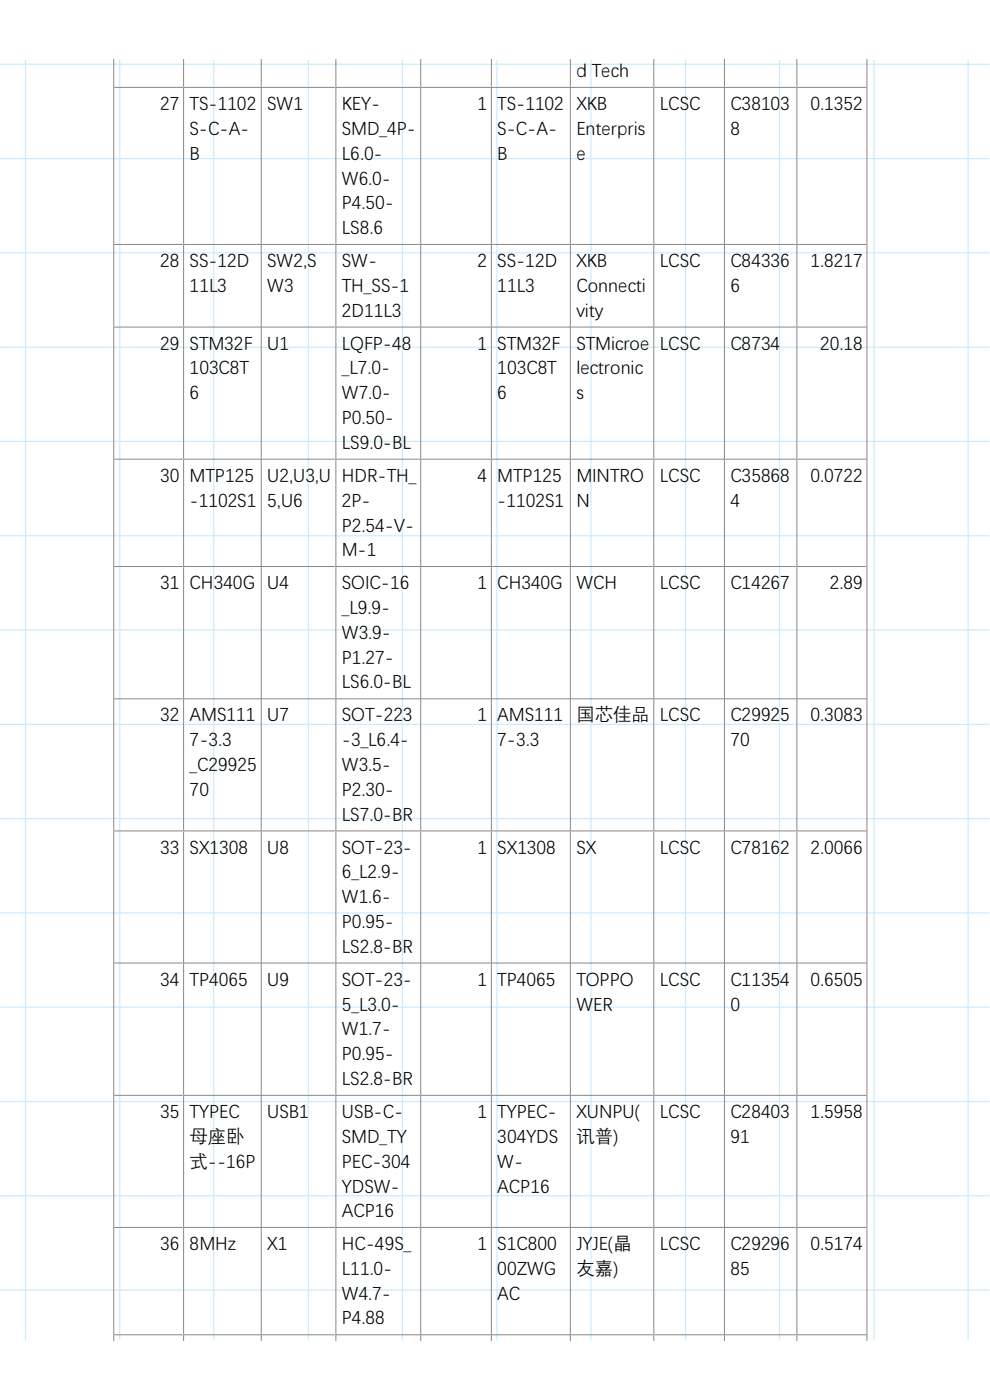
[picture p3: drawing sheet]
<svg xmlns="http://www.w3.org/2000/svg" width="210mm" height="297mm" viewBox="0 0 210 297" stroke-linecap="round" stroke-linejoin="round" font-family="sans-serif">
<defs><g id="words">
<g font-size="3.9">
<text x="122.3" y="16.2">d Tech</text>
<text x="34" y="23.2">27</text>
<text x="40.2" y="23.2">TS-</text>
<text x="46.2" y="23.2">1102</text>
<text x="56.7" y="23.2">SW1</text>
<text x="72.5" y="23.2">KEY-</text>
<text x="101.3" y="23.2">1</text>
<text x="105.5" y="23.2">TS-1102</text>
<text x="122.3" y="23.2">XKB</text>
<text x="140" y="23.2">LCSC</text>
<text x="154.9" y="23.2">C38103</text>
<text x="171.9" y="23.2">0.1352</text>
<text x="40.2" y="28.4">S-C-A-</text>
<text x="72.5" y="28.4">SMD_4P</text>
<text x="86.3" y="28.4">-</text>
<text x="105.5" y="28.4">S-C-A-</text>
<text x="122.3" y="28.4">Enterpris</text>
<text x="154.9" y="28.4">8</text>
<text x="40.2" y="33.7">B</text>
<text x="72.5" y="33.7">L6.0-</text>
<text x="105.5" y="33.7">B</text>
<text x="122.3" y="33.7">e</text>
<text x="72.5" y="38.9">W6.0-</text>
<text x="72.5" y="44.2">P4.50-</text>
<text x="72.5" y="49.4">LS8.6</text>
<text x="34" y="56.4">28</text>
<text x="40.2" y="56.4">SS-</text>
<text x="46.1" y="56.4">12D</text>
<text x="56.7" y="56.4">SW2,S</text>
<text x="72.5" y="56.4">SW-</text>
<text x="101.3" y="56.4">2</text>
<text x="105.5" y="56.4">SS-12D</text>
<text x="122.3" y="56.4">XKB</text>
<text x="140" y="56.4">LCSC</text>
<text x="154.9" y="56.4">C84336</text>
<text x="171.9" y="56.4">1.8217</text>
<text x="40.2" y="61.7">11L3</text>
<text x="56.7" y="61.7">W3</text>
<text x="72.5" y="61.7">TH_SS-1</text>
<text x="105.5" y="61.7">11L3</text>
<text x="122.3" y="61.7">Connecti</text>
<text x="154.9" y="61.7">6</text>
<text x="72.5" y="67">2D11L3</text>
<text x="122.3" y="67">vity</text>
<text x="34" y="74">29</text>
<text x="40.2" y="74">STM32F</text>
<text x="56.7" y="74">U1</text>
<text x="72.5" y="74">LQFP-48</text>
<text x="101.3" y="74">1</text>
<text x="105.5" y="74">STM32F</text>
<text x="122.3" y="74">STMicroe</text>
<text x="140" y="74">LCSC</text>
<text x="154.9" y="74">C8734</text>
<text x="174" y="74">20.18</text>
<text x="40.2" y="79.2">103C8T</text>
<text x="72.5" y="79.2">_L7.0-</text>
<text x="105.5" y="79.2">103C8T</text>
<text x="122.3" y="79.2">lectronic</text>
<text x="40.2" y="84.5">6</text>
<text x="72.5" y="84.5">W7.0-</text>
<text x="72.5" y="89.8">P0.50-</text>
<text x="105.5" y="84.5">6</text>
<text x="122.3" y="84.5">s</text>
<text x="72.5" y="95">LS9.0-BL</text>
<text x="34" y="102">30</text>
<text x="40.2" y="102">MTP125</text>
<text x="40.2" y="107.3">-1102S1</text>
<text x="56.7" y="102">U2,U3,U</text>
<text x="56.7" y="107.3">5,U6</text>
<text x="72.5" y="102">HDR-TH_</text>
<text x="72.5" y="107.3">2P-</text>
<text x="101.3" y="102">4</text>
<text x="105.5" y="102">MTP125</text>
<text x="105.5" y="107.3">-1102S1</text>
<text x="122.3" y="102">MINTRO</text>
<text x="122.3" y="107.3">N</text>
<text x="140" y="102">LCSC</text>
<text x="154.9" y="102">C35868</text>
<text x="154.9" y="107.3">4</text>
<text x="171.9" y="102">0.0722</text>
<text x="72.5" y="112.6">P2.54-V</text>
<text x="85.9" y="112.6">-</text>
<text x="72.5" y="117.8">M-1</text>
<text x="34" y="124.8">31</text>
<text x="40.2" y="124.8">CH340G</text>
<text x="56.7" y="124.8">U4</text>
<text x="72.5" y="124.8">SOIC-16</text>
<text x="101.3" y="124.8">1</text>
<text x="105.5" y="124.8">CH340G</text>
<text x="122.3" y="124.8">WCH</text>
<text x="140" y="124.8">LCSC</text>
<text x="154.9" y="124.8">C14267</text>
<text x="176" y="124.8">2.89</text>
<text x="72.5" y="130">_L9.9-</text>
<text x="72.5" y="135.3">W3.9-</text>
<text x="72.5" y="140.6">P1.27-</text>
<text x="72.5" y="145.8">LS6.0-BL</text>
<text x="34" y="152.8">32</text>
<text x="40.2" y="152.8">AMS111</text>
<text x="56.7" y="152.8">U7</text>
<text x="72.5" y="152.8">SOT-223</text>
<text x="101.3" y="152.8">1</text>
<text x="105.5" y="152.8">AMS111</text>
<text x="122.3" y="152.8">国芯佳品</text>
<text x="140" y="152.8">LCSC</text>
<text x="154.9" y="152.8">C29925</text>
<text x="171.9" y="152.8">0.3083</text>
<text x="40.2" y="158.1">7-3.3</text>
<text x="72.5" y="158.1">-3_L6.4-</text>
<text x="105.5" y="158.1">7-3.3</text>
<text x="154.9" y="158.1">70</text>
<text x="40.2" y="163.4">_C29925</text>
<text x="72.5" y="163.4">W3.5-</text>
<text x="40.2" y="168.6">70</text>
<text x="72.5" y="168.6">P2.30-</text>
<text x="72.5" y="173.9">LS7.0-BR</text>
<text x="34" y="180.9">33</text>
<text x="40.2" y="180.9">SX1308</text>
<text x="56.7" y="180.9">U8</text>
<text x="72.5" y="180.9">SOT-23</text>
<text x="85.5" y="180.9">-</text>
<text x="101.3" y="180.9">1</text>
<text x="105.5" y="180.9">SX1308</text>
<text x="122.3" y="180.9">SX</text>
<text x="140" y="180.9">LCSC</text>
<text x="154.9" y="180.9">C78162</text>
<text x="171.9" y="180.9">2.0066</text>
<text x="72.5" y="186.1">6_L2.9-</text>
<text x="72.5" y="191.4">W1.6-</text>
<text x="72.5" y="196.7">P0.95-</text>
<text x="72.5" y="201.9">LS2.8-BR</text>
<text x="34" y="208.9">34</text>
<text x="40.2" y="208.9">TP4065</text>
<text x="56.7" y="208.9">U9</text>
<text x="72.5" y="208.9">SOT-23</text>
<text x="85.5" y="208.9">-</text>
<text x="101.3" y="208.9">1</text>
<text x="105.5" y="208.9">TP4065</text>
<text x="122.3" y="208.9">TOPPO</text>
<text x="140" y="208.9">LCSC</text>
<text x="154.9" y="208.9">C11354</text>
<text x="171.9" y="208.9">0.6505</text>
<text x="72.5" y="214.2">5_L3.0-</text>
<text x="122.3" y="214.2">WER</text>
<text x="154.9" y="214.2">0</text>
<text x="72.5" y="219.5">W1.7-</text>
<text x="72.5" y="224.7">P0.95-</text>
<text x="72.5" y="230">LS2.8-BR</text>
<text x="34" y="237">35</text>
<text x="40.2" y="237">TYPEC</text>
<text x="56.7" y="237">USB1</text>
<text x="72.5" y="237">USB-C-</text>
<text x="101.3" y="237">1</text>
<text x="105.5" y="237">TYPEC-</text>
<text x="122.3" y="237">XUNPU(</text>
<text x="140" y="237">LCSC</text>
<text x="154.9" y="237">C28403</text>
<text x="171.9" y="237">1.5958</text>
<text x="40.2" y="242.2">母座卧</text>
<text x="72.5" y="242.2">SMD_TY</text>
<text x="105.5" y="242.2">304YDS</text>
<text x="122.3" y="242.2">讯普)</text>
<text x="154.9" y="242.2">91</text>
<text x="40.2" y="247.5">式--16P</text>
<text x="72.5" y="247.5">PEC-304</text>
<text x="105.5" y="247.5">W-</text>
<text x="72.5" y="252.8">YDSW-</text>
<text x="105.5" y="252.8">ACP16</text>
<text x="72.5" y="258">ACP16</text>
<text x="34" y="265">36</text>
<text x="40.2" y="265">8MHz</text>
<text x="56.7" y="265">X1</text>
<text x="72.5" y="265">HC-49S_</text>
<text x="101.3" y="265">1</text>
<text x="105.5" y="265">S1C800</text>
<text x="122.3" y="265">JYJE(晶</text>
<text x="140" y="265">LCSC</text>
<text x="154.9" y="265">C29296</text>
<text x="171.9" y="265">0.5174</text>
<text x="72.5" y="270.2">L11.0-</text>
<text x="72.5" y="275.5">W4.7-</text>
<text x="105.5" y="270.2">00ZWG</text>
<text x="105.5" y="275.5">AC</text>
<text x="122.3" y="270.2">友嘉)</text>
<text x="154.9" y="270.2">85</text>
<text x="72.5" y="280.8">P4.88</text>
</g>
</g></defs>
<g fill="none" stroke="#caebfd" stroke-width=".25">
<path d="M0 13.6h209.9M5.4 12.7v271.5M25.4 12.7v271.5M45.3 12.7v271.5M65.4 12.7v271.5M85.3 12.7v271.5M105.4 12.7v271.5M125.3 12.7v271.5M145.4 12.7v271.5M165.4 12.7v271.5M185.4 12.7v271.5M205.4 12.7v271.5"/>
<path d="M0 33.7h209.9M0 53.6h209.9M0 73.7h209.9M0 93.6h209.9M0 113.7h209.9M0 133.6h209.9M0 153.7h209.9M0 173.7h209.9M0 193.7h209.9M0 213.7h209.9M0 233.7h209.9M0 253.7h209.9"/>
<path d="M0 273.7h209.9"/>
</g>
<g fill="none" stroke="#8a8886" stroke-width=".21">
<path d="M24 18.5h14.8M24.1 12.6v5.8M24.1 18.6v33.1M38.9 18.5h144.9M38.9 12.6v5.8M38.9 18.6v33.1M55.4 12.6v5.8M55.4 18.6v33.1M71.2 12.6v5.8M71.2 18.6v33.1M89.2 12.6v5.8M89.2 18.6v33.1"/>
<path d="M104.2 12.6v5.8M104.2 18.6v33.1M121 12.6v5.8M121 18.6v33.1M138.7 12.6v5.8M138.7 18.6v33.1M153.7 12.6v5.8M153.7 18.6v33.1M169 12.6v5.8M169 18.6v33.1M183.9 12.7v271.7M24 51.9h14.8"/>
<path d="M24.1 51.9v17.4M38.9 51.9h144.9M38.9 51.9v17.4M55.4 51.9v17.4M71.2 51.9v17.4M89.2 51.9v17.4M104.2 51.9v17.4M121 51.9v17.4M138.7 51.9v17.4M153.7 51.9v17.4M169 51.9v17.4M24 69.4h14.8"/>
<path d="M24.1 69.4v27.9M38.9 69.4h144.9M38.9 69.4v27.9M55.4 69.4v27.9M71.2 69.4v27.9M89.2 69.4v27.9M104.2 69.4v27.9M121 69.4v27.9M138.7 69.4v27.9M153.7 69.4v27.9M169 69.4v27.9M24 97.4h14.8"/>
<path d="M24.1 97.5v22.6M38.9 97.4h144.9M38.9 97.5v22.6M55.4 97.5v22.6M71.2 97.5v22.6M89.2 97.5v22.6M104.2 97.5v22.6M121 97.5v22.6M138.7 97.5v22.6M153.7 97.5v22.6M169 97.5v22.6M24 120.2h14.8"/>
<path d="M24.1 120.3v27.9M38.9 120.2h144.9M38.9 120.3v27.9M55.4 120.3v27.9M71.2 120.3v27.9M89.2 120.3v27.9M104.2 120.3v27.9M121 120.3v27.9M138.7 120.3v27.9M153.7 120.3v27.9M169 120.3v27.9M24 148.3h14.8"/>
<path d="M24.1 148.3v27.9M55.4 148.3v27.9M71.2 148.3v27.9M89.2 148.3v27.9M104.2 148.3v27.9M121 148.3v27.9M138.7 148.3v27.9M153.7 148.3v27.9M169 148.3v27.9M183.8 148.3h-144.9v27.9M24 176.3h14.8M24.1 176.4v27.9"/>
<path d="M38.9 176.3h144.9M38.9 176.4v27.9M55.4 176.4v27.9M71.2 176.4v27.9M89.2 176.4v27.9M104.2 176.4v27.9M121 176.4v27.9M138.7 176.4v27.9M153.7 176.4v27.9M169 176.4v27.9M24 204.3h14.8M24.1 204.4v27.9"/>
<path d="M38.9 204.3h144.9M38.9 204.4v27.9M55.4 204.4v27.9M71.2 204.4v27.9M89.2 204.4v27.9M104.2 204.4v27.9M121 204.4v27.9M138.7 204.4v27.9M153.7 204.4v27.9M169 204.4v27.9M24 232.4h14.8M24.1 232.5v27.8"/>
<path d="M38.9 232.4h144.9M38.9 232.5v27.8M55.4 232.5v27.8M71.2 232.5v27.8M89.2 232.5v27.8M104.2 232.5v27.8M121 232.5v27.8M138.7 232.5v27.8M153.7 232.5v27.8M169 232.5v27.8M24 260.4h14.8M24.1 260.5v22.5"/>
<path d="M38.9 260.4h144.9M38.9 260.5v22.5M55.4 260.5v22.5M71.2 260.5v22.5M89.2 260.5v22.5M104.2 260.5v22.5M121 260.5v22.5M138.7 260.5v22.5M153.7 260.5v22.5M169 260.5v22.5M24 283.2h14.8M24.1 283.3v1.1"/>
<path d="M38.9 283.2h144.9M38.9 283.3v1.1M55.4 283.3v1.1M71.2 283.3v1.1M89.2 283.3v1.1M104.2 283.3v1.1M121 283.3v1.1M138.7 283.3v1.1M153.7 283.3v1.1M169 283.3v1.1"/>
</g>
<use href="#words"/>
</svg>
